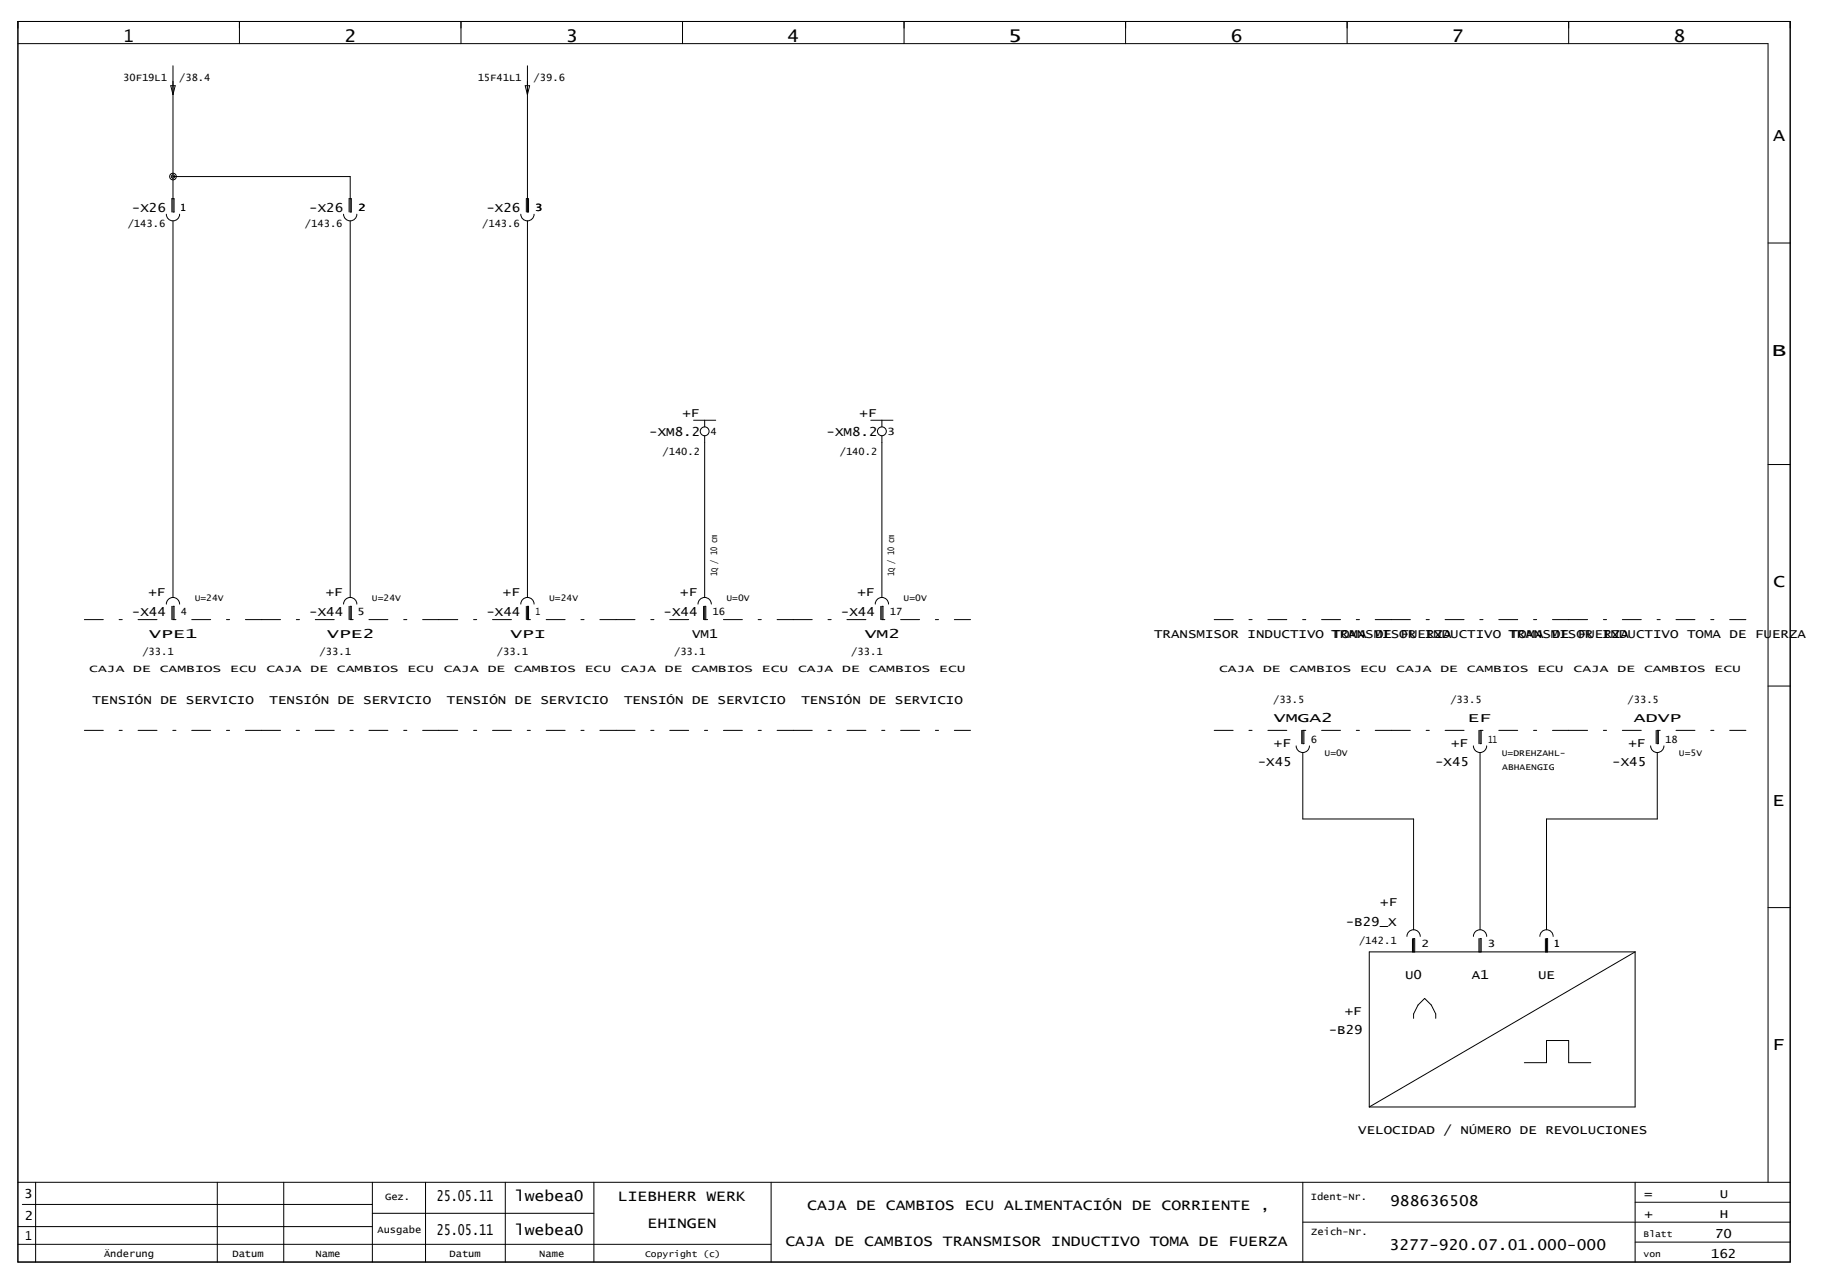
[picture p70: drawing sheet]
<svg xmlns="http://www.w3.org/2000/svg" width="408mm" height="284mm" viewBox="0 0 408 284" stroke-linecap="round" stroke-linejoin="round" font-family="sans-serif">
<defs><g id="words">
<g font-size="3.9">
<text x="27.6" y="9.3">1</text>
<text x="77" y="9.3">2</text>
<text x="126.4" y="9.3">3</text>
<text x="175.9" y="9.3">4</text>
<text x="225.1" y="9.3">5</text>
<text x="274.9" y="9.3">6</text>
<text x="324.4" y="9.3">7</text>
<text x="373.9" y="9.3">8</text>
<text x="396.2" y="31.6">A</text>
<text x="395.8" y="79.6">B</text>
<text x="396.2" y="131.1">C</text>
<text x="396" y="180.1">E</text>
<text x="396" y="234.5">F</text>
</g>
<g font-size="3.4">
<text x="97.6" y="268.5">25.05.11</text>
<text x="115.1" y="268.5">lwebea0</text>
<text x="138" y="268.5">LIEBHERR WERK</text>
<text x="310.6" y="269.5">988636508</text>
<text x="97.6" y="275.9">25.05.11</text>
<text x="115.1" y="275.9">lwebea0</text>
<text x="144.7" y="274.4">EHINGEN</text>
<text x="180.3" y="270.4">CAJA DE CAMBIOS ECU ALIMENTACIÓN DE CORRIENTE ,</text>
<text x="175.5" y="278.4">CAJA DE CAMBIOS TRANSMISOR INDUCTIVO TOMA DE FUERZA</text>
<text x="310.5" y="279.4">3277-920.07.01.000-000</text>
</g>
<g font-size="2.8">
<text x="29.5" y="47.5">-X26</text>
<text x="69.1" y="47.5">-X26</text>
<text x="108.7" y="47.5">-X26</text>
<text x="152.5" y="93.1">+F</text>
<text x="192.1" y="93.1">+F</text>
<text x="145.1" y="97.5">-XM8.2</text>
<text x="184.7" y="97.5">-XM8.2</text>
<text x="29.5" y="137.6">-X44</text>
<text x="33.2" y="133.2">+F</text>
<text x="69.1" y="137.6">-X44</text>
<text x="72.8" y="133.2">+F</text>
<text x="108.7" y="137.6">-X44</text>
<text x="112.4" y="133.2">+F</text>
<text x="148.3" y="137.6">-X44</text>
<text x="152" y="133.2">+F</text>
<text x="187.9" y="137.6">-X44</text>
<text x="191.6" y="133.2">+F</text>
<text x="33.4" y="142.5">VPE1</text>
<text x="73.1" y="142.5">VPE2</text>
<text x="114" y="142.5">VPI</text>
<text x="154.7" y="142.5">VM1</text>
<text x="193.2" y="142.5">VM2</text>
<text x="257.9" y="142.5">TRANSMISOR INDUCTIVO TOMA DE FUERZA</text>
<text x="297.5" y="142.5">TRANSMISOR INDUCTIVO TOMA DE FUERZA</text>
<text x="337" y="142.5">TRANSMISOR INDUCTIVO TOMA DE FUERZA</text>
<text x="20.6" y="157.4">TENSIÓN DE SERVICIO</text>
<text x="60.2" y="157.4">TENSIÓN DE SERVICIO</text>
<text x="99.9" y="157.4">TENSIÓN DE SERVICIO</text>
<text x="139.4" y="157.4">TENSIÓN DE SERVICIO</text>
<text x="179" y="157.4">TENSIÓN DE SERVICIO</text>
<text x="284.6" y="161.3">VMGA2</text>
<text x="328" y="161.3">EF</text>
<text x="365.1" y="161.3">ADVP</text>
<text x="284.6" y="166.9">+F</text>
<text x="324.2" y="166.9">+F</text>
<text x="363.8" y="166.9">+F</text>
<text x="281" y="171.2">-X45</text>
<text x="320.6" y="171.2">-X45</text>
<text x="360.2" y="171.2">-X45</text>
<text x="308.4" y="202.5">+F</text>
<text x="300.7" y="206.9">-B29_X</text>
<text x="314" y="218.7">U0</text>
<text x="328.8" y="218.7">A1</text>
<text x="343.6" y="218.7">UE</text>
<text x="300.5" y="226.8">+F</text>
<text x="296.9" y="231.1">-B29</text>
<text x="303.5" y="253.4">VELOCIDAD / NÚMERO DE REVOLUCIONES</text>
<text x="5.4" y="267.8">3</text>
<text x="367.4" y="267.8">=</text>
<text x="384.3" y="267.8">U</text>
<text x="5.5" y="272.7">2</text>
<text x="367.4" y="272.2">+</text>
<text x="384.3" y="272.2">H</text>
<text x="5.6" y="277.2">1</text>
<text x="382.3" y="281.1">162</text>
<text x="383.2" y="276.7">70</text>
</g>
<g font-size="2.2">
<text x="27.5" y="18.1">30F19L1</text>
<text x="40" y="18.1">/38.4</text>
<text x="106.7" y="18.1">15F41L1</text>
<text x="119.2" y="18.1">/39.6</text>
<text x="40.4" y="47.3">1</text>
<text x="80" y="47.3">2</text>
<text x="119.5" y="47.3">3</text>
<text x="28.5" y="50.7">/143.6</text>
<text x="68.1" y="50.7">/143.6</text>
<text x="107.7" y="50.7">/143.6</text>
<text x="148" y="101.6">/140.2</text>
<text x="158.7" y="97.3">4</text>
<text x="187.6" y="101.6">/140.2</text>
<text x="198.2" y="97.3">3</text>
<text x="40.4" y="137.3">4</text>
<text x="79.8" y="137.3">5</text>
<text x="119.6" y="137.3">1</text>
<text x="159.2" y="137.3">16</text>
<text x="198.8" y="137.3">17</text>
<text x="31.8" y="146.3">/33.1</text>
<text x="71.4" y="146.3">/33.1</text>
<text x="111" y="146.3">/33.1</text>
<text x="150.6" y="146.3">/33.1</text>
<text x="190.2" y="146.3">/33.1</text>
<text x="19.9" y="150.2">CAJA</text>
<text x="29.8" y="150.2">DE</text>
<text x="35.7" y="150.2">CAMBIOS</text>
<text x="51.5" y="150.2">ECU</text>
<text x="59.5" y="150.2">CAJA</text>
<text x="69.4" y="150.2">DE</text>
<text x="75.3" y="150.2">CAMBIOS</text>
<text x="91.1" y="150.2">ECU</text>
<text x="99.1" y="150.2">CAJA</text>
<text x="109" y="150.2">DE</text>
<text x="114.9" y="150.2">CAMBIOS</text>
<text x="130.7" y="150.2">ECU</text>
<text x="138.7" y="150.2">CAJA</text>
<text x="148.6" y="150.2">DE</text>
<text x="154.5" y="150.2">CAMBIOS</text>
<text x="170.3" y="150.2">ECU</text>
<text x="178.3" y="150.2">CAJA</text>
<text x="188.2" y="150.2">DE</text>
<text x="194.1" y="150.2">CAMBIOS</text>
<text x="209.9" y="150.2">ECU</text>
<text x="272.4" y="150.2">CAJA</text>
<text x="282.2" y="150.2">DE</text>
<text x="288.1" y="150.2">CAMBIOS</text>
<text x="303.9" y="150.2">ECU</text>
<text x="312" y="150.2">CAJA</text>
<text x="321.8" y="150.2">DE</text>
<text x="327.7" y="150.2">CAMBIOS</text>
<text x="343.5" y="150.2">ECU</text>
<text x="351.6" y="150.2">CAJA</text>
<text x="361.4" y="150.2">DE</text>
<text x="367.3" y="150.2">CAMBIOS</text>
<text x="383.1" y="150.2">ECU</text>
<text x="284.5" y="157.1">/33.5</text>
<text x="324.1" y="157.1">/33.5</text>
<text x="363.7" y="157.1">/33.5</text>
<text x="292.9" y="166.1">6</text>
<text x="332.5" y="166.1">11</text>
<text x="372.1" y="166.1">18</text>
<text x="303.7" y="211">/142.1</text>
<text x="317.6" y="211.6">2</text>
<text x="332.4" y="211.6">3</text>
<text x="347.3" y="211.6">1</text>
<text x="86" y="268">Gez.</text>
<text x="292.9" y="268">Ident-Nr.</text>
<text x="84.3" y="275.5">Ausgabe</text>
<text x="293" y="275.9">Zeich-Nr.</text>
<text x="23.2" y="280.9">Änderung</text>
<text x="51.9" y="280.9">Datum</text>
<text x="70.5" y="280.9">Name</text>
<text x="100.4" y="280.9">Datum</text>
<text x="120.5" y="280.9">Name</text>
</g>
<g font-size="2">
<text x="160.2" y="128.7" transform="rotate(-90 160.2 128.7)">1Q / 10 cm</text>
<text x="199.8" y="128.7" transform="rotate(-90 199.8 128.7)">1Q / 10 cm</text>
<text x="43.5" y="134.3">U=24V</text>
<text x="83.1" y="134.3">U=24V</text>
<text x="122.7" y="134.3">U=24V</text>
<text x="162.3" y="134.3">U=0V</text>
<text x="201.9" y="134.3">U=0V</text>
<text x="296" y="168.9">U=0V</text>
<text x="335.6" y="168.9">U=DREHZAHL-</text>
<text x="335.6" y="172">ABHAENGIG</text>
<text x="375.2" y="168.9">U=5V</text>
<text x="144.2" y="280.8">Copyright (c)</text>
<text x="367.2" y="280.8">von</text>
<text x="367.2" y="276.4">Blatt</text>
</g>
</g></defs>
<g fill="none" stroke="#000" stroke-width=".22">
<path d="M4 4.8h396v277.2h-396zM4 9.7h391.1v254.5M38.2 19.2h.9l-.4 1.9zM38.7 14.7v32.7h.2v-3h-.5v3M53.5 4.8v4.9M103 4.8v4.9M117.4 19.2h.9l-.5 1.9zM117.8 14.7v32.7h.3v-3h-.5v3M152.5 4.8v4.9M202 4.8v4.9M251.5 4.8v4.9M301 4.8v4.9"/>
<path d="M350.5 4.8v4.9M38.7 39.4h39.5v8h.3v-3h-.5v3M37.2 47.9a1.49 1.49 0 0 0 1.4 1.4 1.49 1.49 0 0 0 1.5-1.4M38.7 49.3v84.2M76.8 47.9a1.49 1.49 0 0 0 1.5 1.4 1.49 1.49 0 0 0 1.4-1.4M78.2 49.3v84.2M116.4 47.9a1.49 1.49 0 0 0 1.4 1.4 1.49 1.49 0 0 0 1.5-1.4M117.8 49.3v84.2M395.1 54.3h4.9M155 93.9h4.9M157.5 93.9v1.5M157.5 97.4v36.1"/>
<path d="M194.6 93.9h4.9M197 93.9v1.5M197 97.4v36.1M395.1 103.8h4.9M37.2 135a1.49 1.49 0 0 1 1.4-1.5 1.49 1.49 0 0 1 1.5 1.5M38.4 135.5v2.9M38.7 138.4v-2.9h.2v2.9M76.8 135a1.49 1.49 0 0 1 1.5-1.5 1.49 1.49 0 0 1 1.4 1.5M78 135.5v2.9M78.2 138.4v-2.9h.3v2.9M116.4 135a1.49 1.49 0 0 1 1.4-1.5 1.49 1.49 0 0 1 1.5 1.5M117.6 135.5v2.9"/>
<path d="M117.8 138.4v-2.9h.3v2.9M156 135a1.49 1.49 0 0 1 1.4-1.5 1.49 1.49 0 0 1 1.5 1.5M157.2 135.5v2.9M157.5 138.4v-2.9h.2v2.9M195.6 135a1.49 1.49 0 0 1 1.5-1.5 1.49 1.49 0 0 1 1.4 1.5M196.8 135.5v2.9M197 138.4v-2.9h.3v2.9M395.1 153.3h4.9M289.6 166.7a1.49 1.49 0 0 0 1.5 1.4 1.49 1.49 0 0 0 1.5-1.4M290.9 163.2v3M291.1 168.1v14.9h24.7v24.7M291.1 163.2v3h.2v-3"/>
<path d="M329.2 166.7a1.48 1.48 0 0 0 1.5 1.4 1.48 1.48 0 0 0 1.5-1.4M330.5 163.2v3M330.7 163.2v3h.2v-3M330.7 168.1v39.6M368.8 166.7a1.48 1.48 0 0 0 1.5 1.4 1.48 1.48 0 0 0 1.5-1.4M370.1 163.2v3M370.3 168.1v14.9h-24.8v24.7M370.3 163.2v3h.2v-3M314.4 209.2a1.48 1.48 0 0 1 1.5-1.5 1.48 1.48 0 0 1 1.4 1.5M315.6 209.7v3M315.8 212.7v-3h.3v3M329.2 209.2a1.48 1.48 0 0 1 1.5-1.5 1.48 1.48 0 0 1 1.5 1.5"/>
<path d="M330.5 209.7v3M330.7 212.7v-3h.2v3M344.1 209.2a1.48 1.48 0 0 1 1.5-1.5 1.48 1.48 0 0 1 1.4 1.5M345.3 209.7v3M345.5 212.7v-3h.3v3M365.4 212.7h-59.5v34.6M365.4 212.7v34.6h-59.5M365.4 212.7l-59.5 34.6M395.1 202.8h4.9M315.8 227.5v-.9l1-2 1.5-1.5 1.5 1.5 1 2v.9M340.6 237.4h4.9v-4.9h5v4.9h5M4 278h168.3"/>
<path d="M4 274.1h79.2M4 264.2h396M5 269.1h78.2M8 264.2v17.8M48.5 264.2v17.8M63.4 264.2v17.8M83.2 264.2v17.8M83.2 271.1h49.5M95.1 264.2v17.8M112.9 264.2v17.8M132.7 264.2v17.8M172.3 264.2v17.8"/>
<path d="M291.1 264.2v17.8M291.1 273.1h108.9M365.4 264.2v17.8M365.4 277.5h34.6M365.4 268.6h34.6"/>
<circle cx="38.6" cy="39.4" r=".74"/>
<circle cx="38.6" cy="39.4" r=".37"/>
<circle cx="157.4" cy="96.4" r=".99"/>
<circle cx="197" cy="96.4" r=".99"/>
</g>
<g fill="none" stroke="#000" stroke-width=".22" stroke-dasharray="4.2 3.5 .7 3.5">
<path d="M18.9 138.4h39.5M58.4 138.4h39.7M98.1 138.4h39.6M137.7 138.4h39.5M177.2 138.4h39.6M271.3 138.4h39.6M310.9 138.4h39.6M350.5 138.4h39.6M18.9 163.2h39.5M58.4 163.2h39.7M98.1 163.2h39.6M137.7 163.2h39.5"/>
<path d="M177.2 163.2h39.6M271.3 163.2h39.6M310.9 163.2h39.6M350.5 163.2h39.6"/>
</g>
<use href="#words"/>
</svg>
